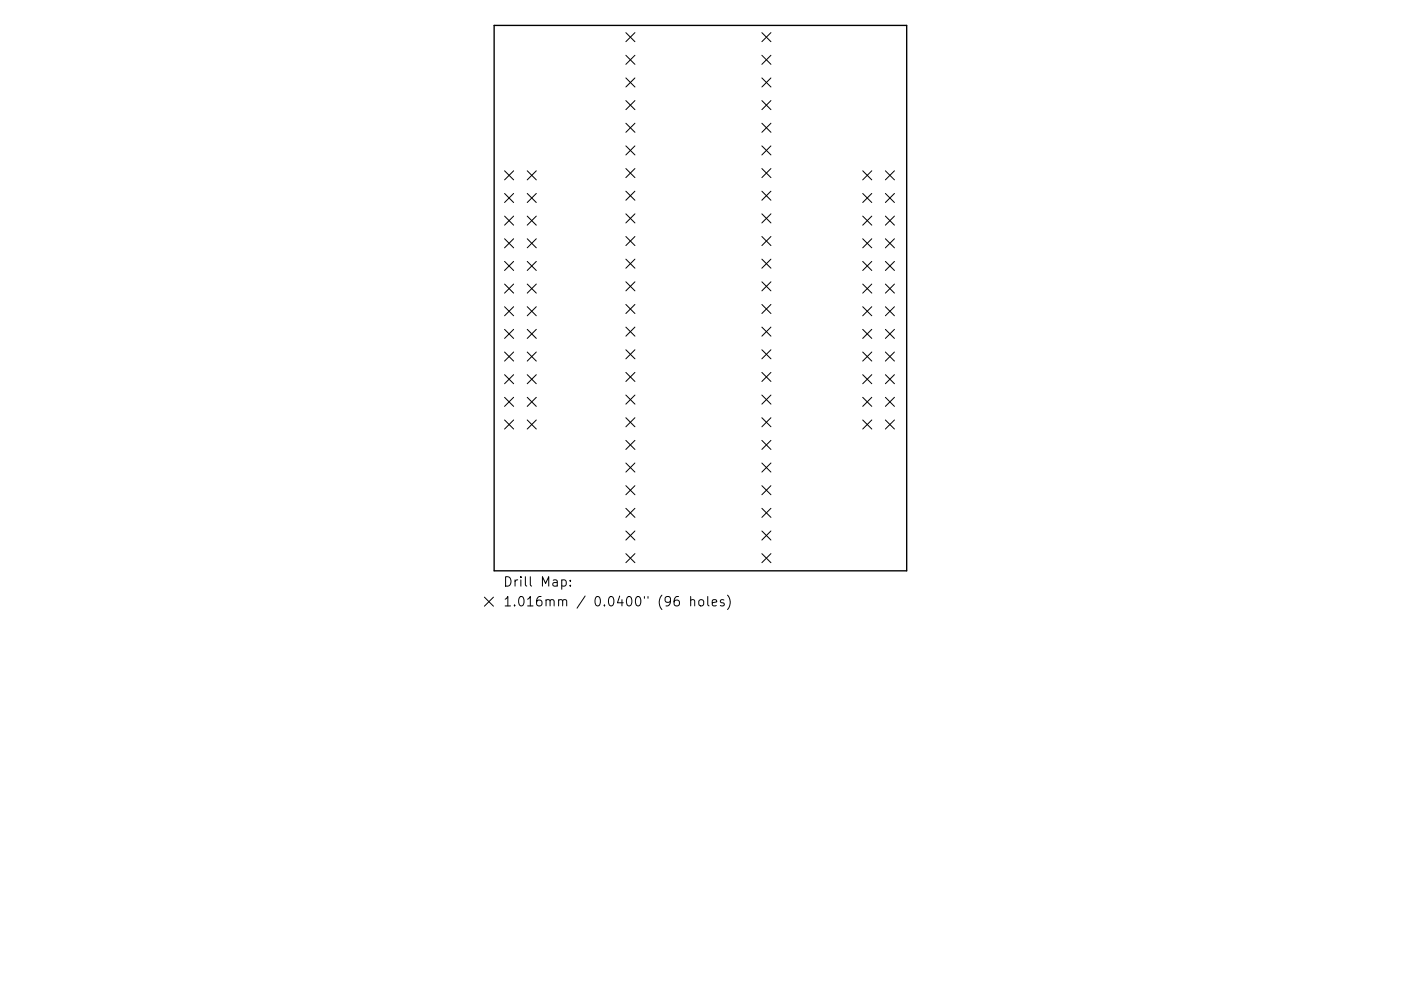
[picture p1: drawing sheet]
<svg xmlns="http://www.w3.org/2000/svg" width="297mm" height="210mm" viewBox="0 0 297 210" stroke-linecap="round" stroke-linejoin="round" font-family="sans-serif">
<defs><g id="words">
<g font-size="2.8">
<text x="106.6" y="124.5">Drill Map:</text>
<text x="106.6" y="128.7">1.016mm / 0.0400&quot; (96 holes)</text>
</g>
</g></defs>
<path d="M104.8 5.4h87.4v115.7h-87.4z" fill="none" stroke="#000" stroke-width=".29"/>
<g fill="none" stroke="#000" stroke-width=".21">
<path d="M132.7 6.9l1.9 1.9M132.7 11.7l1.9 2M132.7 16.5l1.9 2M134.6 6.9l-1.9 1.9M134.6 11.7l-1.9 2M134.6 16.5l-1.9 2M161.5 6.9l2 1.9M161.5 11.7l2 2M161.5 16.5l2 2M163.5 6.9l-2 1.9M163.5 11.7l-2 2M163.5 16.5l-2 2"/>
<path d="M107 36.2l1.9 2M108.9 36.2l-1.9 2M111.8 36.2l1.9 2M113.7 36.2l-1.9 2M132.7 21.3l1.9 2M132.7 26.1l1.9 2M132.7 31l1.9 1.9M132.7 35.8l1.9 1.9M134.6 21.3l-1.9 2M134.6 26.1l-1.9 2M134.6 31l-1.9 1.9M134.6 35.8l-1.9 1.9"/>
<path d="M161.5 21.3l2 2M161.5 26.1l2 2M161.5 31l2 1.9M161.5 35.8l2 1.9M163.5 26.1l-2 2M163.5 31l-2 1.9M163.5 35.8l-2 1.9M163.5 21.3l-2 2M182.9 36.2l1.9 2M184.8 36.2l-1.9 2M187.7 36.2l1.9 2M189.6 36.2l-1.9 2"/>
<path d="M107 41l1.9 2M107 45.9l1.9 1.9M107 50.7l1.9 1.9M107 55.5l1.9 1.9M108.9 41l-1.9 2M108.9 45.9l-1.9 1.9M108.9 50.7l-1.9 1.9M108.9 55.5l-1.9 1.9M111.8 41l1.9 2M111.8 45.9l1.9 1.9M111.8 55.5l1.9 1.9M111.8 50.7l1.9 1.9"/>
<path d="M113.7 41l-1.9 2M113.7 45.9l-1.9 1.9M113.7 50.7l-1.9 1.9M113.7 55.5l-1.9 1.9M132.7 40.6l1.9 1.9M132.7 45.4l1.9 1.9M132.7 50.2l1.9 1.9M132.7 55l1.9 1.9M132.7 59.8l1.9 1.9M134.6 40.6l-1.9 1.9M134.6 45.4l-1.9 1.9M134.6 50.2l-1.9 1.9"/>
<path d="M134.6 55l-1.9 1.9M134.6 59.8l-1.9 1.9M161.5 40.6l2 1.9M161.5 45.4l2 1.9M161.5 50.2l2 1.9M161.5 55l2 1.9M161.5 59.8l2 1.9M163.5 40.6l-2 1.9M163.5 45.4l-2 1.9M163.5 50.2l-2 1.9M163.5 55l-2 1.9M163.5 59.8l-2 1.9"/>
<path d="M182.9 41l1.9 2M182.9 45.9l1.9 1.9M182.9 50.7l1.9 1.9M182.9 55.5l1.9 1.9M184.8 41l-1.9 2M184.8 45.9l-1.9 1.9M184.8 50.7l-1.9 1.9M184.8 55.5l-1.9 1.9M187.7 45.9l1.9 1.9M187.7 50.7l1.9 1.9M187.7 55.5l1.9 1.9M187.7 41l1.9 2"/>
<path d="M189.6 41l-1.9 2M189.6 45.9l-1.9 1.9M189.6 50.7l-1.9 1.9M189.6 55.5l-1.9 1.9M107 60.3l1.9 1.9M107 65.1l1.9 1.9M107 69.9l1.9 1.9M107 74.7l1.9 1.9M107 79.5l1.9 1.9M108.9 60.3l-1.9 1.9M108.9 65.1l-1.9 1.9M108.9 69.9l-1.9 1.9"/>
<path d="M108.9 74.7l-1.9 1.9M108.9 79.5l-1.9 1.9M111.8 60.3l1.9 1.9M111.8 65.1l1.9 1.9M111.8 69.9l1.9 1.9M111.8 79.5l1.9 1.9M111.8 74.7l1.9 1.9M113.7 60.3l-1.9 1.9M113.7 65.1l-1.9 1.9M113.7 69.9l-1.9 1.9M113.7 74.7l-1.9 1.9M113.7 79.5l-1.9 1.9"/>
<path d="M132.7 64.6l1.9 1.9M132.7 69.4l1.9 1.9M132.7 74.2l1.9 1.9M132.7 79l1.9 1.9M134.6 64.6l-1.9 1.9M134.6 69.4l-1.9 1.9M134.6 74.2l-1.9 1.9M134.6 79l-1.9 1.9M161.5 64.6l2 1.9M161.5 69.4l2 1.9M161.5 74.2l2 1.9M161.5 79l2 1.9"/>
<path d="M163.5 74.2l-2 1.9M163.5 79l-2 1.9M163.5 64.6l-2 1.9M163.5 69.4l-2 1.9M182.9 60.3l1.9 1.9M182.9 65.1l1.9 1.9M182.9 69.9l1.9 1.9M182.9 74.7l1.9 1.9M182.9 79.5l1.9 1.9M184.8 60.3l-1.9 1.9M184.8 65.1l-1.9 1.9M184.8 69.9l-1.9 1.9"/>
<path d="M184.8 74.7l-1.9 1.9M184.8 79.5l-1.9 1.9M187.7 60.3l1.9 1.9M187.7 69.9l1.9 1.9M187.7 74.7l1.9 1.9M187.7 79.5l1.9 1.9M187.7 65.1l1.9 1.9M189.6 60.3l-1.9 1.9M189.6 65.1l-1.9 1.9M189.6 69.9l-1.9 1.9M189.6 74.7l-1.9 1.9M189.6 79.5l-1.9 1.9"/>
<path d="M107 84.3l1.9 1.9M107 89.1l1.9 1.9M108.9 84.3l-1.9 1.9M108.9 89.1l-1.9 1.9M111.8 84.3l1.9 1.9M111.8 89.1l1.9 1.9M113.7 84.3l-1.9 1.9M113.7 89.1l-1.9 1.9M132.7 83.8l1.9 1.9M132.7 88.6l1.9 1.9M132.7 93.4l1.9 2M132.7 98.2l1.9 2"/>
<path d="M134.6 83.8l-1.9 1.9M134.6 88.6l-1.9 1.9M134.6 93.4l-1.9 2M134.6 98.2l-1.9 2M161.5 83.8l2 1.9M161.5 88.6l2 1.9M161.5 93.4l2 2M161.5 98.2l2 2M163.5 83.8l-2 1.9M163.5 88.6l-2 1.9M163.5 93.4l-2 2M163.5 98.2l-2 2"/>
<path d="M182.9 84.3l1.9 1.9M182.9 89.1l1.9 1.9M184.8 84.3l-1.9 1.9M184.8 89.1l-1.9 1.9M187.7 84.3l1.9 1.9M187.7 89.1l1.9 1.9M189.6 84.3l-1.9 1.9M189.6 89.1l-1.9 1.9M132.7 103l1.9 2M132.7 107.9l1.9 1.9M132.7 112.7l1.9 1.9M132.7 117.5l1.9 1.9"/>
<path d="M134.6 103l-1.9 2M134.6 107.9l-1.9 1.9M134.6 112.7l-1.9 1.9M134.6 117.5l-1.9 1.9M161.5 103l2 2M161.5 107.9l2 1.9M161.5 112.7l2 1.9M161.5 117.5l2 1.9M163.5 103l-2 2M163.5 107.9l-2 1.9M163.5 112.7l-2 1.9M163.5 117.5l-2 1.9"/>
<path d="M102.7 126.7l1.9 1.9M104.6 126.7l-1.9 1.9M119.1 123.1l.6-.1 .4 .4v.6l-.2 .3h-.8M120.9 124.2v.2M120.9 123.1v.2M143.9 126.6a.79 .79 0 0 0-1 .8v.8l.2 .3 .6 .1 .3-.2 .1-.7-.2-.3-.6-.1-.4 .4M146.4 127.4l.3-.2 .5 .1 .1 1.3M146.4 126.6v2M148.2 127.4l.3-.2a.54 .54 0 0 1 .7 .4l-.1 .8a.54 .54 0 0 1-.5 .2 .54 .54 0 0 1-.4-.4zM150.1 126.6v1.7l.2 .3M151 127.9l1-.2-.1-.4-.6-.1-.3 .3 .1 1h.8M153.5 127.3l-.5-.1-.3 .3 .1 .3 .7 .2v.5h-.8"/>
<path d="M154.2 126.3a2.29 2.29 0 0 1 0 3"/>
</g>
<use href="#words"/>
</svg>
